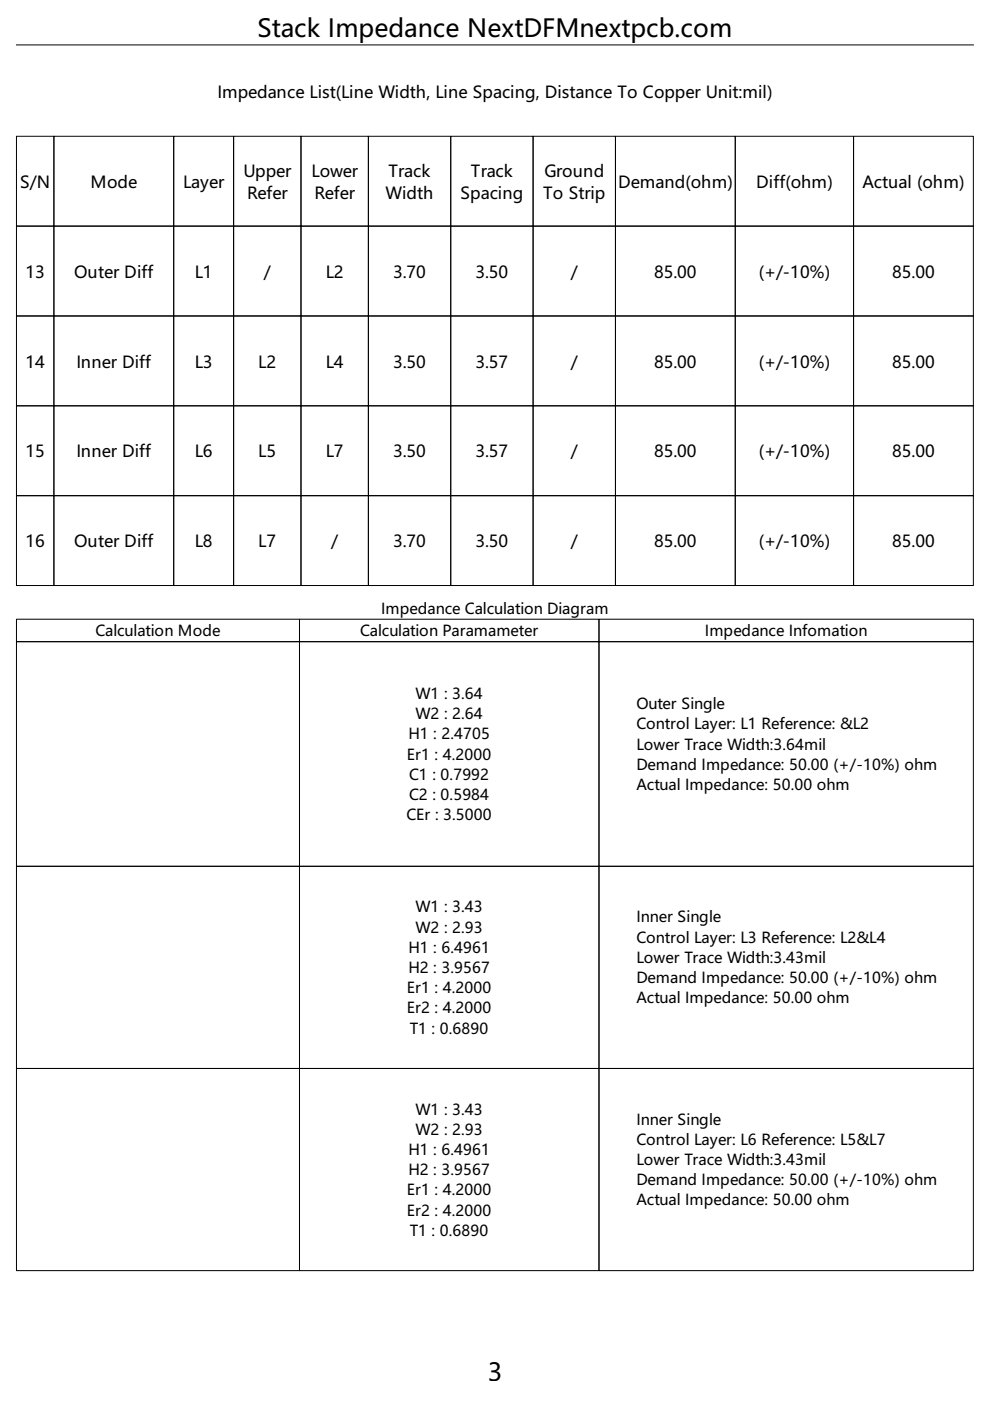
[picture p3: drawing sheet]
<svg xmlns="http://www.w3.org/2000/svg" width="210mm" height="297mm" viewBox="0 0 210 297" stroke-linecap="round" stroke-linejoin="round" font-family="sans-serif">
<defs><g id="words">
<g font-size="5.2">
<text x="54.6" y="7.8">Stack Impedance NextDFMnextpcb.com</text>
<text x="103.4" y="292.7">3</text>
</g>
<g font-size="3.5">
<text x="46.1" y="20.8">Impedance List(Line Width, Line Spacing, Distance To Copper Unit:mil)</text>
<text x="4.3" y="39.8">S/N</text>
<text x="19.2" y="39.8">Mode</text>
<text x="38.8" y="39.8">Layer</text>
<text x="51.6" y="37.5">Upper</text>
<text x="66" y="37.5">Lower</text>
<text x="82.4" y="37.5">Track</text>
<text x="99.9" y="37.5">Track</text>
<text x="115.4" y="37.5">Ground</text>
<text x="131" y="39.8">Demand(ohm)</text>
<text x="160.3" y="39.8">Diff(ohm)</text>
<text x="182.9" y="39.8">Actual (ohm)</text>
<text x="52.4" y="42.2">Refer</text>
<text x="66.7" y="42.2">Refer</text>
<text x="81.8" y="42.2">Width</text>
<text x="97.6" y="42.2">Spacing</text>
<text x="115.2" y="42.2">To Strip</text>
<text x="5.4" y="58.9">13</text>
<text x="15.7" y="58.9">Outer Diff</text>
<text x="41.3" y="58.9">L1</text>
<text x="56" y="58.9">/</text>
<text x="69.1" y="58.9">L2</text>
<text x="83.3" y="58.9">3.70</text>
<text x="100.8" y="58.9">3.50</text>
<text x="121" y="58.9">/</text>
<text x="138.7" y="58.9">85.00</text>
<text x="160.9" y="58.9">(+/-10%)</text>
<text x="189.2" y="58.9">85.00</text>
<text x="5.4" y="77.9">14</text>
<text x="16.2" y="77.9">Inner Diff</text>
<text x="41.3" y="77.9">L3</text>
<text x="54.8" y="77.9">L2</text>
<text x="69.1" y="77.9">L4</text>
<text x="83.3" y="77.9">3.50</text>
<text x="100.8" y="77.9">3.57</text>
<text x="121" y="77.9">/</text>
<text x="138.7" y="77.9">85.00</text>
<text x="160.9" y="77.9">(+/-10%)</text>
<text x="189.2" y="77.9">85.00</text>
<text x="5.4" y="97">15</text>
<text x="16.2" y="97">Inner Diff</text>
<text x="41.3" y="97">L6</text>
<text x="54.8" y="97">L5</text>
<text x="69.1" y="97">L7</text>
<text x="83.3" y="97">3.50</text>
<text x="100.8" y="97">3.57</text>
<text x="121" y="97">/</text>
<text x="138.7" y="97">85.00</text>
<text x="160.9" y="97">(+/-10%)</text>
<text x="189.2" y="97">85.00</text>
<text x="5.4" y="116">16</text>
<text x="15.7" y="116">Outer Diff</text>
<text x="41.3" y="116">L8</text>
<text x="54.8" y="116">L7</text>
<text x="70.2" y="116">/</text>
<text x="83.3" y="116">3.70</text>
<text x="100.8" y="116">3.50</text>
<text x="121" y="116">/</text>
<text x="138.7" y="116">85.00</text>
<text x="160.9" y="116">(+/-10%)</text>
<text x="189.2" y="116">85.00</text>
</g>
<g font-size="3.2">
<text x="80.8" y="130.1">Impedance Calculation Diagram</text>
<text x="20.2" y="134.9">Calculation Mode</text>
<text x="76.4" y="134.9">Calculation Paramameter</text>
<text x="149.5" y="134.9">Impedance Infomation</text>
<text x="88.1" y="148.2">W1 : 3.64</text>
<text x="88.1" y="152.5">W2 : 2.64</text>
<text x="134.9" y="150.3">Outer Single</text>
<text x="134.9" y="154.6">Control Layer: L1 Reference: &amp;L2</text>
<text x="86.3" y="161.1">Er1 : 4.2000</text>
<text x="86.6" y="156.8">H1 : 2.4705</text>
<text x="134.9" y="158.9">Lower Trace Width:3.64mil</text>
<text x="86.8" y="165.3">C1 : 0.7992</text>
<text x="134.9" y="163.2">Demand Impedance: 50.00 (+/-10%) ohm</text>
<text x="134.9" y="167.5">Actual Impedance: 50.00 ohm</text>
<text x="86.2" y="173.9">CEr : 3.5000</text>
<text x="86.8" y="169.6">C2 : 0.5984</text>
<text x="88.1" y="193.4">W1 : 3.43</text>
<text x="88.1" y="197.7">W2 : 2.93</text>
<text x="134.9" y="195.6">Inner Single</text>
<text x="86.6" y="202">H1 : 6.4961</text>
<text x="134.9" y="199.9">Control Layer: L3 Reference: L2&amp;L4</text>
<text x="86.6" y="206.3">H2 : 3.9567</text>
<text x="134.9" y="204.2">Lower Trace Width:3.43mil</text>
<text x="134.9" y="208.4">Demand Impedance: 50.00 (+/-10%) ohm</text>
<text x="86.3" y="210.6">Er1 : 4.2000</text>
<text x="86.3" y="214.9">Er2 : 4.2000</text>
<text x="134.9" y="212.7">Actual Impedance: 50.00 ohm</text>
<text x="86.9" y="219.2">T1 : 0.6890</text>
<text x="88.1" y="236.3">W1 : 3.43</text>
<text x="134.9" y="238.4">Inner Single</text>
<text x="86.6" y="244.9">H1 : 6.4961</text>
<text x="88.1" y="240.6">W2 : 2.93</text>
<text x="134.9" y="242.7">Control Layer: L6 Reference: L5&amp;L7</text>
<text x="86.6" y="249.2">H2 : 3.9567</text>
<text x="134.9" y="247">Lower Trace Width:3.43mil</text>
<text x="134.9" y="251.3">Demand Impedance: 50.00 (+/-10%) ohm</text>
<text x="86.3" y="253.4">Er1 : 4.2000</text>
<text x="86.3" y="257.7">Er2 : 4.2000</text>
<text x="134.9" y="255.6">Actual Impedance: 50.00 ohm</text>
<text x="86.9" y="262">T1 : 0.6890</text>
</g>
</g></defs>
<g fill="none" stroke="#000" stroke-width=".21">
<path d="M3.5 9.5h202.9M3.5 28.9h7.9v19h-7.9zM11.4 28.9h25.4v19h-25.4zM36.8 28.9h12.7v19h-12.7zM49.5 28.9h14.3v19h-14.3zM63.8 28.9h14.3v19h-14.3zM78.1 28.9h17.5v19h-17.5zM95.6 28.9h17.4v19h-17.4zM113 28.9h17.5v19h-17.5zM130.5 28.9h25.4v19h-25.4zM155.9 28.9h25.1v19h-25.1zM181 28.9h25.4v19h-25.4z"/>
<path d="M3.5 47.9h7.9v19.1h-7.9zM11.4 47.9h25.4v19.1h-25.4zM36.8 47.9h12.7v19.1h-12.7zM49.5 47.9h14.3v19.1h-14.3zM63.8 47.9h14.3v19.1h-14.3zM78.1 47.9h17.5v19.1h-17.5zM95.6 47.9h17.4v19.1h-17.4zM113 47.9h17.5v19.1h-17.5zM130.5 47.9h25.4v19.1h-25.4zM155.9 47.9h25.1v19.1h-25.1zM181 47.9h25.4v19.1h-25.4zM3.5 67h7.9v19h-7.9z"/>
<path d="M11.4 67h25.4v19h-25.4zM36.8 67h12.7v19h-12.7zM49.5 67h14.3v19h-14.3zM63.8 67h14.3v19h-14.3zM78.1 67h17.5v19h-17.5zM95.6 67h17.4v19h-17.4zM113 67h17.5v19h-17.5zM130.5 67h25.4v19h-25.4zM155.9 67h25.1v19h-25.1zM181 67h25.4v19h-25.4zM3.5 86h7.9v19.1h-7.9zM11.4 86h25.4v19.1h-25.4z"/>
<path d="M36.8 86h12.7v19.1h-12.7zM49.5 86h14.3v19.1h-14.3zM63.8 86h14.3v19.1h-14.3zM78.1 86h17.5v19.1h-17.5zM95.6 86h17.4v19.1h-17.4zM113 86h17.5v19.1h-17.5zM130.5 86h25.4v19.1h-25.4zM155.9 86h25.1v19.1h-25.1zM181 86h25.4v19.1h-25.4zM3.5 105.1h7.9v19h-7.9zM11.4 105.1h25.4v19h-25.4zM36.8 105.1h12.7v19h-12.7z"/>
<path d="M49.5 105.1h14.3v19h-14.3zM63.8 105.1h14.3v19h-14.3zM78.1 105.1h17.5v19h-17.5zM95.6 105.1h17.4v19h-17.4zM113 105.1h17.5v19h-17.5zM130.5 105.1h25.4v19h-25.4zM155.9 105.1h25.1v19h-25.1zM181 105.1h25.4v19h-25.4zM3.5 131.3h60v4.7h-60zM3.5 136h60v47.7h-60zM63.5 131.3h63.5v4.7h-63.5zM63.5 136h63.5v47.7h-63.5z"/>
<path d="M127 131.3h79.4v4.7h-79.4zM127 136h79.4v47.7h-79.4zM3.5 183.7h60v42.8h-60zM63.5 183.7h63.5v42.8h-63.5zM127 183.7h79.4v42.8h-79.4zM3.5 226.5h60v42.9h-60zM63.5 226.5h63.5v42.9h-63.5zM127 226.5h79.4v42.9h-79.4z"/>
</g>
<use href="#words"/>
</svg>
